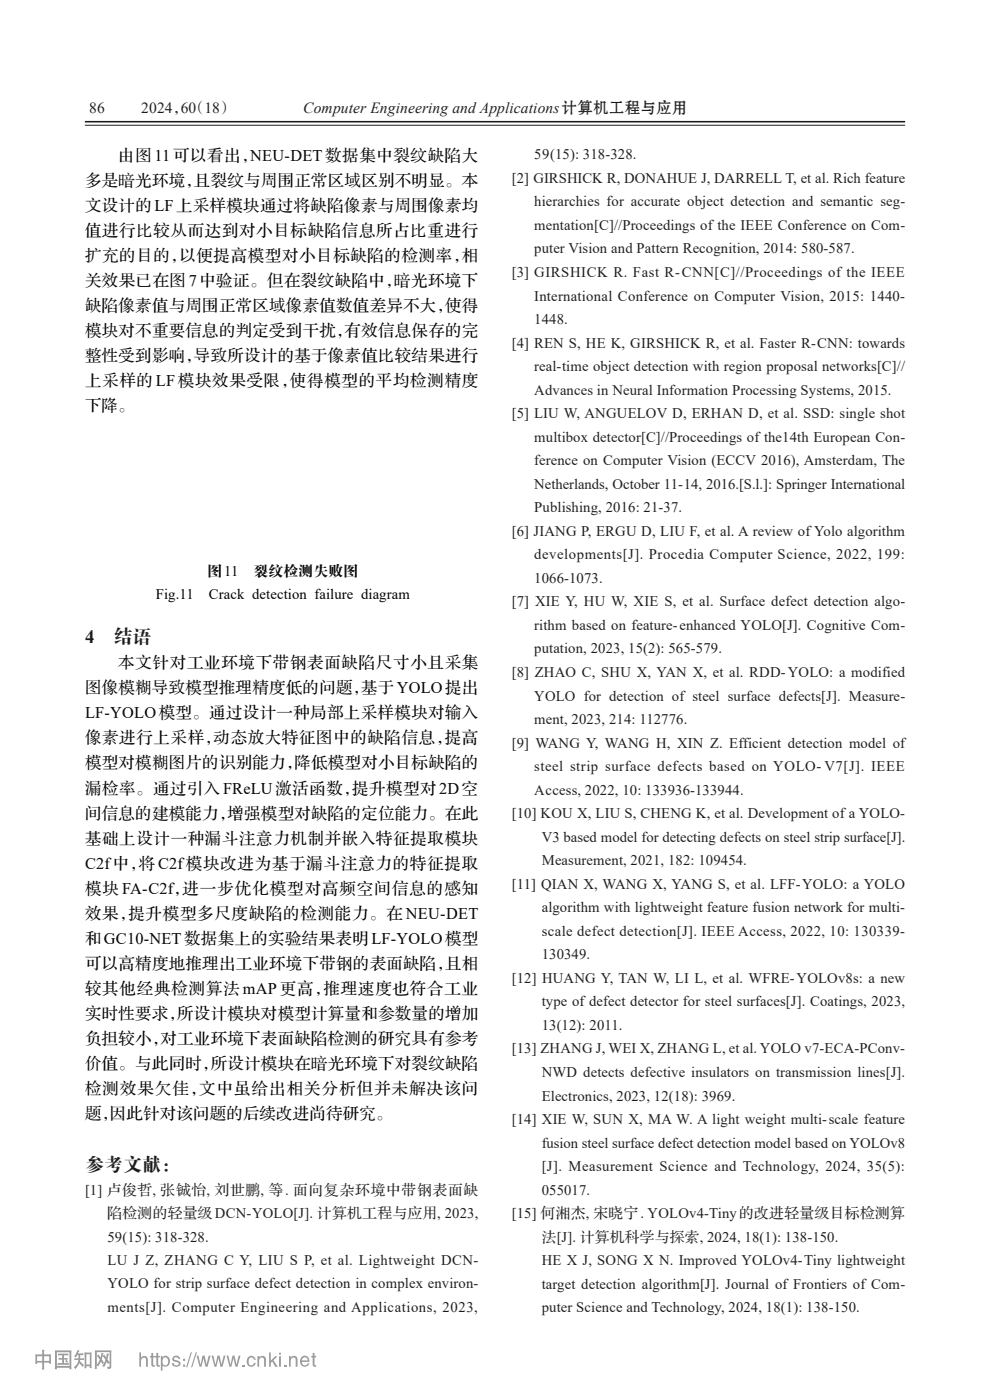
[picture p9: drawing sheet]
<svg xmlns="http://www.w3.org/2000/svg" width="210mm" height="297mm" viewBox="0 0 210 297" stroke-linecap="round" stroke-linejoin="round" font-family="sans-serif">
<defs><g id="words">
<g font-size="4" fill="#231f20">
<text x="18" y="136.4">4</text>
<text x="24.1" y="136.4">结语</text>
<text x="18" y="248.4">参考文献：</text>
</g>
<g font-size="3.5">
<text x="25.1" y="34.1">由图 11可以看出，</text>
<text x="53.1" y="34.1">NEU-DET数据集中裂纹缺陷大</text>
<text x="18" y="39.4">多是暗光环境，</text>
<text x="41.1" y="39.4">且裂纹与周围正常区域区别不明显。本</text>
<text x="18" y="44.7">文设计的LF上采样模块通过将缺陷像素与周围像素均</text>
<text x="18" y="50">值进行比较从而达到对小目标缺陷信息所占比重进行</text>
<text x="18" y="55.3">扩充的目的，</text>
<text x="38" y="55.3">以便提高模型对小目标缺陷的检测率，</text>
<text x="98" y="55.3">相</text>
<text x="18" y="60.6">关效果已在图7中验证。但在裂纹缺陷中，</text>
<text x="18" y="66">缺陷像素值与周围正常区域像素值数值差异不大，</text>
<text x="83.6" y="60.6">暗光环境下</text>
<text x="94.4" y="66">使得</text>
<text x="18" y="71.3">模块对不重要信息的判定受到干扰，</text>
<text x="73.1" y="71.3">有效信息保存的完</text>
<text x="18" y="76.6">整性受到影响，</text>
<text x="41.1" y="76.6">导致所设计的基于像素值比较结果进行</text>
<text x="18" y="81.9">上采样的 LF 模块效果受限，</text>
<text x="61.5" y="81.9">使得模型的平均检测精度</text>
<text x="18" y="87.2">下降。</text>
<text x="25.1" y="141.8">本文针对工业环境下带钢表面缺陷尺寸小且采集</text>
<text x="18" y="147.1">图像模糊导致模型推理精度低的问题，</text>
<text x="76.6" y="147.1">基于YOLO提出</text>
<text x="18" y="152.4">LF-YOLO模型。通过设计一种局部上采样模块对输入</text>
<text x="18" y="157.7">像素进行上采样，</text>
<text x="45.3" y="157.7">动态放大特征图中的缺陷信息，</text>
<text x="94.3" y="157.7">提高</text>
<text x="18" y="163">模型对模糊图片的识别能力，</text>
<text x="62.5" y="163">降低模型对小目标缺陷的</text>
<text x="18" y="168.3">漏检率。通过引入 FReLU激活函数，</text>
<text x="18" y="173.6">间信息的建模能力，</text>
<text x="48.2" y="173.6">增强模型对缺陷的定位能力。在此</text>
<text x="74.7" y="168.3">提升模型对 2D空</text>
<text x="18" y="179">基础上设计一种漏斗注意力机制并嵌入特征提取模块</text>
<text x="18" y="184.3">C2f中，</text>
<text x="29.5" y="184.3">将 C2f模块改进为基于漏斗注意力的特征提取</text>
<text x="18" y="189.6">模块 FA-C2f，进一步优化模型对高频空间信息的感知</text>
<text x="18" y="194.9">效果，</text>
<text x="27.2" y="194.9">提升模型多尺度缺陷的检测能力。在 NEU-DET</text>
<text x="18" y="200.2">和GC10-NET数据集上的实验结果表明LF-YOLO模型</text>
<text x="18" y="205.5">可以高精度地推理出工业环境下带钢的表面缺陷，</text>
<text x="94.4" y="205.5">且相</text>
<text x="18" y="210.8">较其他经典检测算法 mAP 更高，</text>
<text x="68.6" y="210.8">推理速度也符合工业</text>
<text x="18" y="216.1">实时性要求，</text>
<text x="18" y="221.4">负担较小，</text>
<text x="34" y="221.4">对工业环境下表面缺陷检测的研究具有参考</text>
<text x="37.6" y="216.1">所设计模块对模型计算量和参数量的增加</text>
<text x="18" y="226.7">价值。与此同时，</text>
<text x="44.7" y="226.7">所设计模块在暗光环境下对裂纹缺陷</text>
<text x="18" y="232">检测效果欠佳，文中虽给出相关分析但并未解决该问</text>
<text x="18" y="237.4">题，</text>
<text x="23.3" y="237.4">因此针对该问题的后续改进尚待研究。</text>
</g>
<g font-size="3.3" fill="#231f20">
<text x="18.9" y="24.1">86</text>
<text x="30" y="24.1">2024， （18）</text>
<text x="38.3" y="24.1">60</text>
<text x="64.3" y="24.1">Computer Engineering and Applications计算机工程与应用</text>
</g>
<g font-size="3.1" fill="#231f20">
<text x="113.3" y="33.8">59(15): 318-328.</text>
<text x="108.6" y="38.8">[2] GIRSHICK R, DONAHUE J, DARRELL T, et al. Rich feature</text>
<text x="113.3" y="43.8">hierarchies for accurate object detection and semantic seg-</text>
<text x="113.3" y="48.8">mentation[C]//Proceedings of the IEEE Conference on Com-</text>
<text x="113.3" y="53.8">puter Vision and Pattern Recognition, 2014: 580-587.</text>
<text x="108.6" y="58.8">[3] GIRSHICK R. Fast R-CNN[C]//Proceedings of the IEEE</text>
<text x="113.3" y="63.8">International Conference on Computer Vision, 2015: 1440-</text>
<text x="113.3" y="68.7">1448.</text>
<text x="108.6" y="73.7">[4] REN S, HE K, GIRSHICK R, et al. Faster R-CNN: towards</text>
<text x="113.3" y="78.7">real-time object detection with region proposal networks[C]//</text>
<text x="113.3" y="83.7">Advances in Neural Information Processing Systems, 2015.</text>
<text x="108.6" y="88.7">[5] LIU W, ANGUELOV D, ERHAN D, et al. SSD: single shot</text>
<text x="113.3" y="93.7">multibox detector[C]//Proceedings of the14th European Con-</text>
<text x="113.3" y="98.7">ference on Computer Vision (ECCV 2016), Amsterdam, The</text>
<text x="113.3" y="103.7">Netherlands, October 11-14, 2016.[S.l.]: Springer International</text>
<text x="108.6" y="113.7">[6] JIANG P, ERGU D, LIU F, et al. A review ofYolo algorithm</text>
<text x="113.3" y="108.7">Publishing, 2016: 21-37.</text>
<text x="113.3" y="118.7">developments[J]. Procedia Computer Science, 2022, 199:</text>
<text x="113.3" y="123.7">1066-1073.</text>
<text x="108.6" y="128.6">[7] XIE Y, HU W, XIE S, et al. Surface defect detection algo-</text>
<text x="113.3" y="133.6">rithm based on feature-enhanced YOLO[J]. Cognitive Com-</text>
<text x="108.6" y="143.6">[8] ZHAO C, SHU X, YAN X, et al. RDD-YOLO: a modified</text>
<text x="113.3" y="138.6">putation, 2023, 15(2): 565-579.</text>
<text x="113.3" y="148.6">YOLO for detection of steel surface defects[J]. Measure-</text>
<text x="113.3" y="153.6">ment, 2023, 214: 112776.</text>
<text x="108.6" y="158.6">[9] WANG Y, WANG H, XIN Z. Efficient detection model of</text>
<text x="113.3" y="163.6">steel strip surface defects based on YOLO- V7[J]. IEEE</text>
<text x="108.6" y="173.6">[10] KOU X, LIU S, CHENG K, et al. Development of a YOLO-</text>
<text x="113.3" y="168.6">Access, 2022, 10: 133936-133944.</text>
<text x="114.9" y="178.6">V3 based model for detecting defects on steel strip surface[J].</text>
<text x="114.9" y="183.6">Measurement, 2021, 182: 109454.</text>
<text x="108.6" y="188.5">[11] QIAN X, WANG X, YANG S, et al. LFF-YOLO: a YOLO</text>
<text x="114.9" y="193.5">algorithm with lightweight feature fusion network for multi-</text>
<text x="114.9" y="198.5">scale defect detection[J]. IEEE Access, 2022, 10: 130339-</text>
<text x="114.9" y="203.5">130349.</text>
<text x="108.6" y="208.5">[12] HUANG Y, TAN W, LI L, et al. WFRE-YOLOv8s: a new</text>
<text x="114.9" y="213.5">type of defect detector for steel surfaces[J]. Coatings, 2023,</text>
<text x="114.9" y="218.5">13(12): 2011.</text>
<text x="108.6" y="223.5">[13] ZHANG J, WEI X, ZHANG L, et al. YOLO v7-ECA-PConv-</text>
<text x="114.9" y="228.5">NWD detects defective insulators on transmission lines[J].</text>
<text x="114.9" y="233.5">Electronics, 2023, 12(18): 3969.</text>
<text x="108.6" y="238.5">[14] XIE W, SUN X, MA W. A light weight multi-scale feature</text>
<text x="114.9" y="243.5">fusion steel surface defect detection model based on YOLOv8</text>
<text x="114.9" y="248.5">[J]. Measurement Science and Technology, 2024, 35(5):</text>
<text x="18" y="253.5">[1] 卢俊哲, 张铖怡, 刘世鹏, 等. 面向复杂环境中带钢表面缺</text>
<text x="114.9" y="253.4">055017.</text>
<text x="22.8" y="258.5">陷检测的轻量级DCN-YOLO[J]. 计算机工程与应用, 2023,</text>
<text x="22.8" y="263.4">59(15): 318-328.</text>
<text x="108.6" y="258.4">[15] 何湘杰, 宋晓宁. YOLOv4-Tiny的改进轻量级目标检测算</text>
<text x="114.9" y="263.4">法[J]. 计算机科学与探索, 2024, 18(1): 138-150.</text>
<text x="22.8" y="268.4">LU J Z, ZHANG C Y, LIU S P, et al. Lightweight DCN-</text>
<text x="114.9" y="268.4">HE X J, SONG X N. Improved YOLOv4-Tiny lightweight</text>
<text x="22.8" y="273.3">YOLO for strip surface defect detection in complex environ-</text>
<text x="114.9" y="273.4">target detection algorithm[J]. Journal of Frontiers of Com-</text>
<text x="22.8" y="278.3">ments[J]. Computer Engineering and Applications, 2023,</text>
<text x="114.9" y="278.4">puter Science and Technology, 2024, 18(1): 138-150.</text>
</g>
<g font-size="3.1">
<text x="44" y="122.1">图11</text>
<text x="53.8" y="122.1">裂纹检测失败图</text>
<text x="33.1" y="127">Fig.11</text>
<text x="44.3" y="127">Crack detection failure diagram</text>
</g>
</g></defs>
<path d="M18 26.6h174" fill="none" stroke="#231f20" stroke-width=".21"/>
<path d="M18 25.8h174" fill="none" stroke="#231f20" stroke-width=".33"/>
<path d="M.1 0h.1M209.9 0h.1M0 .1h.1M210 .1h.1M0 296.9h.1M.1 297v.1M209.9 297v.1M210 296.9h.1" fill="none" stroke="#fff" stroke-width=".21"/>
<path d="M0 0h.1M210 0h.1M0 297h.1M0 297v.1M210 297h.1M210 297v.1" fill="none" stroke="#000" stroke-width=".21"/>
<g fill="#999">
<path d="M7.5 287.3v2h.4v-.2h1.1l-.1 1.4h.5l-.1-1.4h1.1v.2h.4v-2h-1.5l.1-.9-.5-.1 .1 1zM7.9 287.7h1.1v1h-1.1zM9.3 287.7h1.1v1h-1.1z" fill-rule="evenodd"/>
<path d="M12.3 287.2v.3h.9v.6h-.7v.4l.7-.1v.8h-1v.4h2.4v-.4h-1v-.8l.7 .1v-.4h-.7v-.6h.9v-.3zM13.8 288.7l.4 .5 .2-.2a.33 .33 0 0 0-.2-.4 .33 .33 0 0 0-.4 .1zM11.6 286.5v4h.5v-.3h2.6v.3h.5v-4zM12.1 286.9h2.6v2.9h-2.6z" fill-rule="evenodd"/>
<path d="M16.4 286.4l-.7 1.3 .4 .3 .3-.5h.3v.7l-.9-.1v.4h.8l-.2 .7-.7 .9 .2 .3 1-1.2 .6 .8 .3-.3-.8-.9v-.3h.8v-.4l-.8 .1v-.7h.7v-.4h-1.2l.4-.5zM17.9 286.9v3.4h.4v-.5h.7v.4h.4v-3.3zM18.3 287.3h.7v2.2h-.7z" fill-rule="evenodd"/>
<path d="M20.1 286.5h3.5v3.6l-.7 .4-.3-.5 .6-.1v-.8l-.3 .3-.3-.5-.6 1.2-.3-.3 .7-1.3-.6-.9 .3-.2 .4 .6 .1-.9 .5 .2a1.4 1.4 0 0 0 .1 1.8v-2.3h-2.7v2.8l.2-.3a1.01 1.01 0 0 0-.1-1.7l.2-.3 .5 .7 .2-1 .4 .1v.1a1.53 1.53 0 0 0 .1 1.9l-.3 .3-.3-.6-.6 1.1-.3-.3v.8h-.4z" fill-rule="evenodd"/>
<path d="M29.6 286.9h.3v1.1a.79 .79 0 0 1 .9-.3 .79 .79 0 0 1 .6 .7v1.5h-.4v-1.4a.54 .54 0 0 0-.7-.5 .54 .54 0 0 0-.4 .7v1.2h-.3z" fill-rule="evenodd"/>
<path d="M32.1 287h.4v.7h.3v.3h-.3v1.5l.3 .1v.3a.53 .53 0 0 1-.7-.4v-1.5h-.3v-.3h.3z" fill-rule="evenodd"/>
<path d="M33.2 287h.3v.7h.4v.3h-.4v1.5l.4 .1-.1 .3a.53 .53 0 0 1-.6-.4v-1.5h-.3v-.3h.3z" fill-rule="evenodd"/>
<path d="M34.1 287.7v3.1h.4v-1.1a1.01 1.01 0 0 0 1.3 0 1.01 1.01 0 0 0 .2-1.3 .83 .83 0 0 0-.6-.8 .83 .83 0 0 0-.9 .4v-.3zM34.8 288a.81 .81 0 0 1 1 .8 .81 .81 0 0 1-.9 .8 .99 .99 0 0 1-.1-1.6z" fill-rule="evenodd"/>
<path d="M36.7 287.9l.2-.2a.86 .86 0 0 1 1.3 .6h-.3a.49 .49 0 0 0-.5-.4 .49 .49 0 0 0-.5 .5 1.67 1.67 0 0 1 1.4 .8 .94 .94 0 0 1-.9 .7 .94 .94 0 0 1-.9-.7h.3a.55 .55 0 0 0 .5 .5 .55 .55 0 0 0 .6-.5l-.9-.3a.56 .56 0 0 1-.5-.4 .56 .56 0 0 1 .2-.6z" fill-rule="evenodd"/>
<path d="M38.8 288.3v.4h.5v-.4zM38.8 289.5v.4h.5v-.4z" fill-rule="evenodd"/>
<path d="M40.5 286.9h.2l-1 3.2h-.2z" fill-rule="evenodd"/>
<path d="M41.5 286.9h.3l-1 3.2h-.3z" fill-rule="evenodd"/>
<path d="M41.7 287.6h.4l.4 1.9 .5-1.9h.4l.4 1.9 .5-1.9h.4l-.7 2.3h-.4l-.4-1.7-.5 1.7h-.4z" fill-rule="evenodd"/>
<path d="M44.9 287.6h.4l.4 1.9 .4-1.9h.5l.4 1.9 .4-1.9h.4l-.6 2.3h-.4l-.4-1.7-.5 1.7h-.4z" fill-rule="evenodd"/>
<path d="M48 287.6h.4l.5 1.9 .4-1.9h.4l.5 1.9 .4-1.9h.4l-.6 2.3h-.4l-.5-1.7-.4 1.7h-.4z" fill-rule="evenodd"/>
<path d="M51.5 289.5h.5v.4h-.5z" fill-rule="evenodd"/>
<path d="M52.8 287.8a.95 .95 0 0 1 1.5 .7h-.4a.55 .55 0 0 0-.6-.5 .55 .55 0 0 0-.5 .4 .75 .75 0 0 0-.1 .9 .75 .75 0 0 0 .8 .3l.4-.5h.4a1.03 1.03 0 0 1-1.5 .7 1.03 1.03 0 0 1-.4-1.5z" fill-rule="evenodd"/>
<path d="M54.6 287.7h.4v.3a.77 .77 0 0 1 .8-.4 .77 .77 0 0 1 .6 .8v1.5h-.4v-1.3a.56 .56 0 0 0-.6-.7 .56 .56 0 0 0-.4 .8v1.2h-.4z" fill-rule="evenodd"/>
<path d="M57.1 286.9h.3v1.8l1-1h.4l-.8 .9 .9 1.3h-.5l-.7-1.1-.3 .3v.8h-.3z" fill-rule="evenodd"/>
<path d="M59.2 287v.4h.4v-.4zM59.2 287.7v2.2h.4v-2.2z" fill-rule="evenodd"/>
<path d="M60.3 289.5h.5v.4h-.5z" fill-rule="evenodd"/>
<path d="M61.3 287.7h.4v.3a.77 .77 0 0 1 .8-.4 .77 .77 0 0 1 .6 .8v1.5h-.4v-1.3a.56 .56 0 0 0-.6-.7 .56 .56 0 0 0-.4 .8v1.2h-.4z" fill-rule="evenodd"/>
<path d="M64.2 288.2a.62 .62 0 0 1 .7-.2 .62 .62 0 0 1 .4 .6h-1.3zM64.1 287.8a1.15 1.15 0 0 0-.4 1.4 1.15 1.15 0 0 0 1.3 .7l.4-.3 .2-.4h-.3a.63 .63 0 0 1-.8 .4 .63 .63 0 0 1-.5-.7h1.7a1.04 1.04 0 0 0-.5-1.1 1.04 1.04 0 0 0-1.1 0z" fill-rule="evenodd"/>
<path d="M66.3 287h.4v.7h.4v.3h-.4v1.5l.4 .1-.1 .3a.53 .53 0 0 1-.7-.4v-1.5h-.3v-.3h.3z" fill-rule="evenodd"/>
</g>
<use href="#words"/>
</svg>
